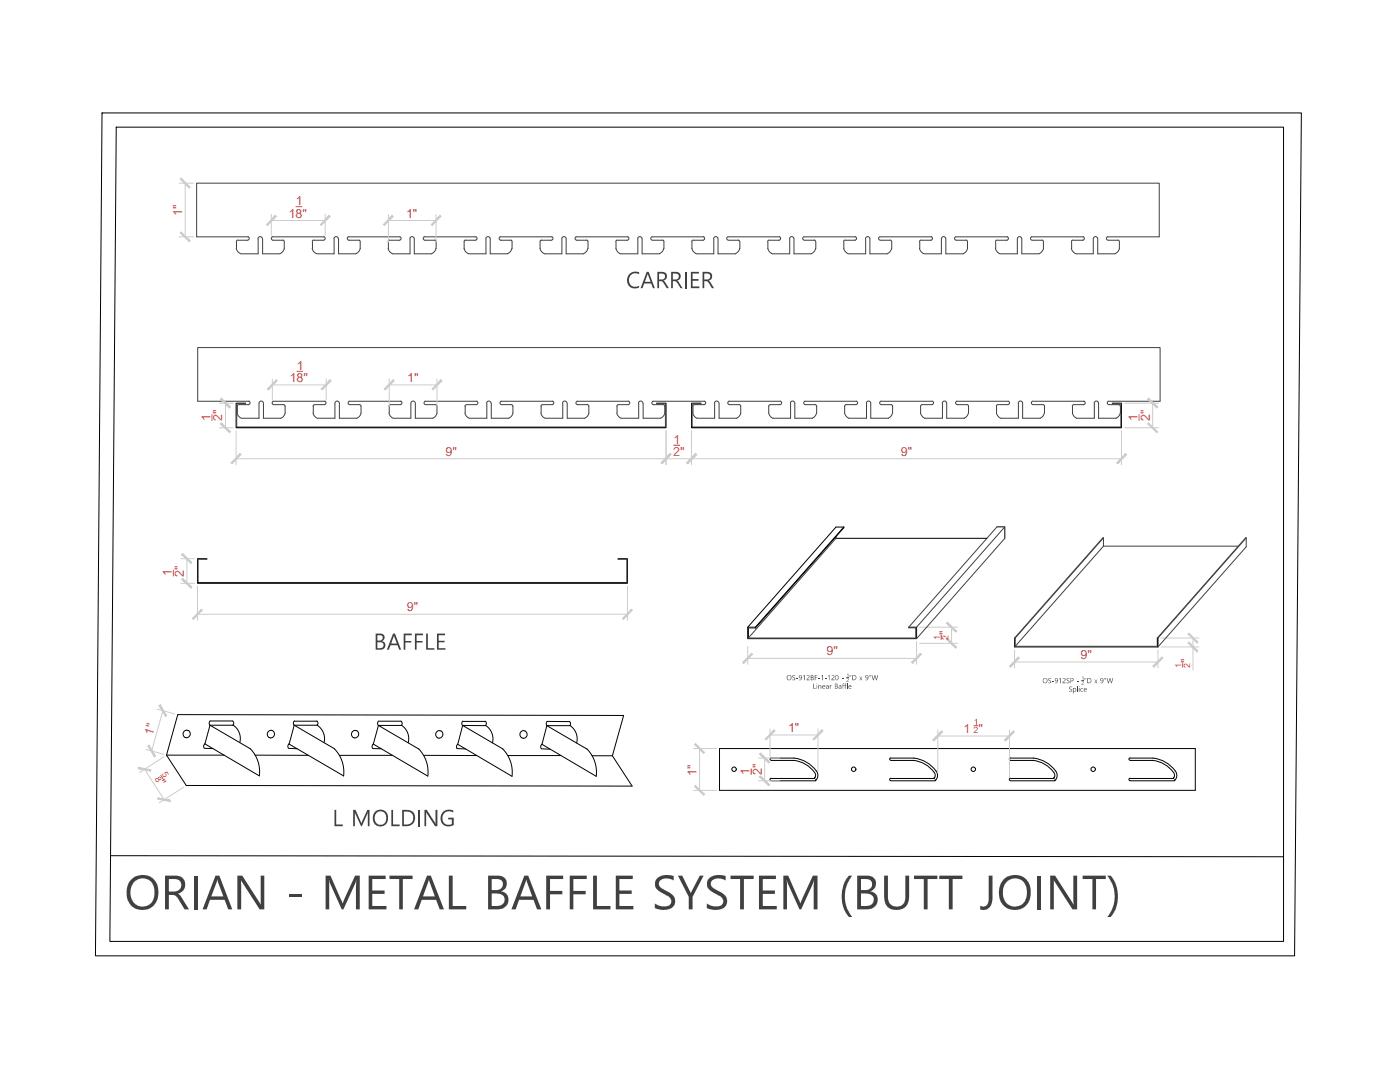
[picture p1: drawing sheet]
<svg xmlns="http://www.w3.org/2000/svg" width="279mm" height="216mm" viewBox="0 0 279 216" stroke-linecap="round" stroke-linejoin="round" font-family="sans-serif">
<defs><g id="words">
<g font-size="2.5" fill="#e64040">
<text x="59.1" y="41">1</text>
<text x="36.4" y="43.1" transform="rotate(-90 36.4 43.1)">1&quot;</text>
<text x="57.7" y="43.4">18&quot;</text>
<text x="81" y="43.4">1&quot;</text>
<text x="57.9" y="76.2">18&quot;</text>
<text x="59.2" y="73.8">1</text>
<text x="81.2" y="76.2">1&quot;</text>
<text x="42" y="83.9" transform="rotate(-90 42 83.9)">1</text>
<text x="227" y="83.9" transform="rotate(-90 227 83.9)">1</text>
<text x="44.4" y="84" transform="rotate(-90 44.4 84)">2&quot;</text>
<text x="134.4" y="88.5">1</text>
<text x="229.4" y="84" transform="rotate(-90 229.4 84)">2&quot;</text>
<text x="88.9" y="90.9">9&quot;</text>
<text x="134.4" y="90.9">2&quot;</text>
<text x="179.8" y="90.9">9&quot;</text>
<text x="34.3" y="115" transform="rotate(-90 34.3 115)">1</text>
<text x="36.7" y="115" transform="rotate(-90 36.7 115)">2&quot;</text>
<text x="81.2" y="121.9">9&quot;</text>
<text x="164.9" y="130.7">9&quot;</text>
<text x="189.3" y="126.7" transform="rotate(-90 189.3 126.7)">&quot;</text>
<text x="215.6" y="131.5">9&quot;</text>
<text x="237.5" y="132.3" transform="rotate(-90 237.5 132.3)">&quot;</text>
<text x="30.5" y="146.8" transform="rotate(-74 30.5 146.8)">1&quot;</text>
<text x="157.3" y="146.1">1&quot;</text>
<text x="192.3" y="146.2">1 &quot;</text>
<text x="139" y="154.7" transform="rotate(-90 139 154.7)">1&quot;</text>
<text x="149.6" y="154.6" transform="rotate(-90 149.6 154.6)">1</text>
<text x="152" y="154.7" transform="rotate(-90 152 154.7)">2&quot;</text>
<text x="31.3" y="156.3" transform="rotate(57 31.3 156.3)">&quot;</text>
</g>
<g font-size="1.7" fill="#e64040">
<text x="187.6" y="127.6" transform="rotate(-90 187.6 127.6)">1</text>
<text x="189.3" y="127.6" transform="rotate(-90 189.3 127.6)">2</text>
<text x="235.8" y="133.2" transform="rotate(-90 235.8 133.2)">1</text>
<text x="237.5" y="133.2" transform="rotate(-90 237.5 133.2)">2</text>
<text x="194.3" y="146.2">2</text>
<text x="194.4" y="144.6">1</text>
<text x="30.8" y="155.5" transform="rotate(57 30.8 155.5)">8</text>
<text x="32.2" y="154.5" transform="rotate(58 32.2 154.5)">5</text>
</g>
</g></defs>
<!-- layer: HATCH -->
<g fill="none" stroke="#404040" stroke-width=".2">
<path d="M47.3 82.4a1.46 1.46 0 0 0 .9 1.1M47.6 80.7l-.3 .3 .1 1.4M47.6 80.7h2M49 80.4v.2h-1.8v4.6M49.7 80l.2 .4-.3 .3M49.7 80.1h-10.2v-10.7h192v10.7h-10.2M51.7 80.5v3h-3.5M51.7 80.4a.44 .44 0 0 1 .4-.4 .44 .44 0 0 1 .5 .4M52.6 80.5v3h3.4M54.6 80l-.3 .4 .4 .3M54.6 80.1h10.3M54.7 80.7l2.1 .1 .1 .2v1.4"/>
<path d="M56.9 82.4a1.46 1.46 0 0 1-.8 1.1M62.5 82.4a1.46 1.46 0 0 0 .8 1.1M62.5 81v1.4M64.8 80.7h-2l-.3 .3M64.8 80l.3 .4-.4 .3M66.8 80.5v3h-3.4M66.8 80.4a.44 .44 0 0 1 .5-.4 .44 .44 0 0 1 .4 .4M67.7 80.5v3h3.5a1.46 1.46 0 0 0 .9-1.1M69.7 80l-.2 .4 .3 .3M69.7 80.1h10.3M69.9 80.7l2 .1 .2 .2v1.4M77.6 82.4a1.46 1.46 0 0 0 .9 1.1"/>
<path d="M77.7 81v1.4M77.9 80.7l-.3 .3M80 80l.2 .3-.2 .4h-2.1M82 80.5v3h-3.5M82 80.4a.44 .44 0 0 1 .4-.4 .44 .44 0 0 1 .5 .4M82.9 80.5v3h3.5a1.46 1.46 0 0 0 .8-1.1M84.9 80l-.3 .4 .4 .3M84.9 80.1h10.3M85 80.7l2.1 .1 .1 .2v1.4M92.8 82.4a1.46 1.46 0 0 0 .8 1.1M92.8 81v1.4M93.1 80.7l-.3 .3"/>
<path d="M95.1 80l.3 .3-.2 .4h-2.1M97.1 80.4a.44 .44 0 0 1 .5-.4 .44 .44 0 0 1 .4 .4M97.2 80.5v3h-3.5M98 80.5v3h3.5a1.46 1.46 0 0 0 .9-1.1M100 80l-.2 .4 .3 .3M100 80.1h10.3M100.2 80.7h1.9M102.1 80.7l.3 .3v1.4M107.9 82.4a1.46 1.46 0 0 0 .9 1.1M108.2 80.7l-.2 .3v1.4M110.3 80l.2 .3-.2 .4h-2.1M112.3 80.4a.44 .44 0 0 1 .4-.4 .44 .44 0 0 1 .5 .4"/>
<path d="M112.3 80.5v3h-3.5M113.2 80.5v3h3.5M115.2 80l-.3 .4 .4 .3M115.2 80.1h10.3M115.3 80.7l2.1 .1 .1 .2v1.4M117.5 82.4a1.46 1.46 0 0 1-.8 1.1M123.1 82.4a1.46 1.46 0 0 0 .8 1.1M123.1 81v1.4M125.4 80l.3 .3-.2 .4h-2.1l-.3 .3M127.4 80.4a.44 .44 0 0 1 .5-.4 .44 .44 0 0 1 .4 .4M127.5 80.5v3h-3.5M128.4 80.5v3h3.4a1.46 1.46 0 0 0 .9-1.1"/>
<path d="M130.3 80l-.2 .3 .2 .4 2.2 .1 .2 .2v1.4M130.3 80.1h10.3M131.1 80.4v.2h1.7v4.6M138.3 81v1.4M139.9 80.4v.2h-1.8v4.6M140.6 80l.2 .3-.1 .4h-2.1l-.3 .3M142.6 80.4a.44 .44 0 0 1 .4-.4 .44 .44 0 0 1 .5 .4M142.6 80.5v3h-3.5a1.46 1.46 0 0 1-.9-1.1M143.5 80.5v3h3.5a1.46 1.46 0 0 0 .8-1.1M145.5 80l-.2 .3 .1 .4 2.3 .1 .1 .2v1.4M145.5 80.1h10.2M153.7 80.7l-.3 .3v1.4"/>
<path d="M155.8 80l.2 .3-.2 .4h-2.1M157.7 80.4a.44 .44 0 0 1 .5-.4 .44 .44 0 0 1 .4 .4M157.8 80.5v3h-3.5a1.46 1.46 0 0 1-.9-1.1M158.6 80.5v3h3.5M160.6 80l-.2 .3 .2 .4h2.1M160.7 80.1h10.2M162.7 80.7l.3 .3v1.4M163 82.4a1.46 1.46 0 0 1-.9 1.1M170.9 80l.2 .3-.1 .4-2.3 .1-.1 .2v1.4M172.9 80.4a.44 .44 0 0 1 .4-.4 .44 .44 0 0 1 .5 .4M172.9 80.5v3h-3.5a1.46 1.46 0 0 1-.8-1.1M173.8 80.5v3h3.5a1.46 1.46 0 0 0 .8-1.1"/>
<path d="M175.8 80l-.2 .4 .3 .3M175.8 80.1h10.3M175.9 80.7l2.1 .1 .1 .2v1.4M186.1 80l.2 .3-.2 .4-2.2 .1-.2 .2v1.4M188 80.4a.44 .44 0 0 1 .5-.4 .44 .44 0 0 1 .4 .4M188.1 80.5v3h-3.5a1.46 1.46 0 0 1-.9-1.1M188.9 80.5v3h3.5M191 80l-.3 .3 .2 .4 2.3 .1 .1 .2v1.4M191 80.1h10.2M193.3 82.4a1.46 1.46 0 0 1-.9 1.1M198.9 81v1.4M201.2 80l.2 .3-.1 .4h-2.2l-.3 .3"/>
<path d="M203.2 80.4a.44 .44 0 0 1 .4-.4 .44 .44 0 0 1 .5 .4M203.2 80.5v3h-3.5a1.46 1.46 0 0 1-.8-1.1M204.1 80.5v3h3.5M206.1 80l-.3 .4 .4 .3M206.1 80.1h10.3M206.2 80.7l2.1 .1 .1 .2v1.4M208.4 82.4a1.46 1.46 0 0 1-.8 1.1M214 81v1.4M214.3 80.7l-.3 .3M214.3 80.7h2M216.3 80l.3 .4-.4 .3M218.4 80.4a.44 .44 0 0 1 .4-.4 .44 .44 0 0 1 .4 .4"/>
<path d="M218.4 80.5v3h-3.5a1.46 1.46 0 0 1-.9-1.1M219.2 80.5v3h3.6M221.2 80l-.2 .4 .3 .3M221.4 80.7h2M222 80.4v.2h1.7v4.6M223.3 80.7l.3 .3M223.6 82.4a1.46 1.46 0 0 1-.9 1.1M223.6 81v1.4"/>
</g>
<g fill="none" stroke="#000" stroke-width=".2">
<path d="M47.2 85.2h85.6M49 80.4h-1.9v5h85.8v-5h-1.8M138.1 85.2h85.6M139.9 80.4h-1.9v5h85.8v-5h-1.8M33.2 150.7l2.3-8.1 89 .2-2.3 8M33.2 150.7h11.5M33.2 150.7l4 6 89 .2-4-6.1M37.3 145.7a.78 .78 0 0 0-.7 .6 .78 .78 0 0 0 .3 .8M37.3 145.7l.3 .1M37.6 145.7a.76 .76 0 0 1 .3 1.1 .76 .76 0 0 1-1 .3M40.8 149.3l1.7 .1M40.9 148.4a.66 .66 0 0 0-.1 .9"/>
<path d="M41.9 144.7l-1 3.7 10.9 6.4a6.6 6.6 0 0 0-1.9-5.4M41.9 144.7l8.1 4.7M41.9 143.8l-.1 .3 .1 .6M42 143.9h4.4l.2 .5-.1 .3h-4.6M46.5 144.7a3.2 3.2 0 0 1 1.4 3.5M50.9 150.7h10.6M54.1 145.7a.78 .78 0 0 0-.7 .6 .78 .78 0 0 0 .3 .9M54.1 145.7a.75 .75 0 0 1 .7 1 .75 .75 0 0 1-1.1 .5M57.6 149.3l1.7 .1M57.7 148.4a.66 .66 0 0 0-.1 .9M58.7 144.7h4.6M58.7 144.7l-1 3.8 10.9 6.3"/>
<path d="M58.7 144.7l8.1 4.7M58.7 143.8l-.1 .3 .1 .6M58.8 143.9h4.4M63.2 143.9l.3 .4-.2 .4a3.2 3.2 0 0 1 1.4 3.5M66.7 149.4a6.6 6.6 0 0 1 1.9 5.4M67.7 150.7h10.6M70.9 145.7a.78 .78 0 0 0-.7 .6 .78 .78 0 0 0 .3 .9M70.9 145.8h.3M71.2 145.8a.76 .76 0 0 1 .3 1 .76 .76 0 0 1-1 .4M74.4 149.4h1.7M74.5 148.5a.66 .66 0 0 0-.1 .8M74.5 148.5l10.9 6.4"/>
<path d="M75.5 144.8l-1 3.7M75.5 144.8l8.1 4.7M75.5 143.9l-.1 .2 .1 .6M75.6 143.9h4.4l.3 .6-.2 .2-4.6 .1M80.1 144.7a3.2 3.2 0 0 1 1.4 3.5M83.5 149.4a6.6 6.6 0 0 1 1.9 5.4M84.5 150.7l10.7 .1M88 145.9a.75 .75 0 0 0-1 .3 .75 .75 0 0 0 .3 1M88 145.8a.76 .76 0 0 1 .3 1 .76 .76 0 0 1-1 .4M91.3 148.5a.66 .66 0 0 0-.1 .9l1.7 .1M91.4 148.5l10.8 6.4M92.3 144.8h4.6"/>
<path d="M92.3 144.8l-.9 3.7M92.3 144.8l8.1 4.7M92.4 143.9l-.2 .2 .1 .6M92.4 143.9h4.5M96.8 143.9l.3 .4-.2 .4a3.2 3.2 0 0 1 1.4 3.5M100.3 149.4a6.6 6.6 0 0 1 1.9 5.5M101.3 150.8h10.7M104.1 147.2a.75 .75 0 0 1-.1-1.2 .75 .75 0 0 1 1.2 .2 .75 .75 0 0 1-.5 1.1h-.3M104.1 147.2l.3 .1M108 149.4l1.7 .1M108.1 148.5a.66 .66 0 0 0-.1 .9M109.1 144.8h4.6"/>
<path d="M109.1 144.8l-.9 3.7 10.8 6.4M109.1 144.8l8.1 4.7M113.6 143.9l.3 .4-.2 .5M113.7 144l-4.5-.1-.2 .3 .1 .6M113.7 144.7a3.2 3.2 0 0 1 1.4 3.5M117.1 149.4a6.6 6.6 0 0 1 1.9 5.5M118.2 150.8h4M143.6 149.4h94.9v8.3h-94.9zM153.9 151.2l-.2 .3 .2 .2M153.9 155.8h8.9M153.9 151.3h4.6M153.9 151.7h4.6"/>
<path d="M158.4 151.7a5.3 5.3 0 0 1 4.4 3l-.2 .6M158.5 151.3a6.3 6.3 0 0 1 4.4 2.6M162.6 155.3h-8.7l-.2 .2 .2 .3M162.6 155.3h.1M162.8 155.8h.1M162.9 153.8a1.42 1.42 0 0 1-.1 2M177.8 155.3l-.3 .2 .3 .3M177.8 151.2l-.3 .3 .3 .2M177.8 151.7h4.5a5.3 5.3 0 0 1 4.3 3l-.2 .6M177.8 151.3h4.5a6.3 6.3 0 0 1 4.5 2.6M177.8 155.8h8.8M177.8 155.3h8.6"/>
<path d="M186.4 155.3h.1M186.6 155.8h.1M186.8 153.8a1.42 1.42 0 0 1-.2 2M201.7 151.2l-.3 .3 .3 .2M201.7 155.8h8.8M201.7 151.3h4.5M201.7 151.7h4.5M206.2 151.7a5.3 5.3 0 0 1 4.3 3l-.2 .6M206.2 151.3a6.3 6.3 0 0 1 4.5 2.6M210.3 155.3h-8.6l-.3 .2 .3 .3M210.3 155.3h.1M210.5 155.8h.1"/>
<path d="M210.7 153.8a1.42 1.42 0 0 1-.2 2M225.5 155.3l-.2 .2 .2 .3M225.5 151.2l-.2 .3 .2 .2M225.6 151.3h4.5a6.3 6.3 0 0 1 4.5 2.6M225.6 155.8h8.8M225.6 155.3h8.6M225.6 151.7h4.5M230 151.7a5.3 5.3 0 0 1 4.4 3l-.2 .6M234.2 155.3h.1M234.4 155.8h.1M234.6 153.8a1.42 1.42 0 0 1-.2 2"/>
<circle cx="146.5" cy="153.5" r=".44"/>
<circle cx="170.4" cy="153.5" r=".44"/>
<circle cx="194.2" cy="153.5" r=".44"/>
<circle cx="218.2" cy="153.5" r=".44"/>
</g>
<g fill="none" stroke="#ccc" stroke-width=".2">
<path d="M54.4 75.6v4.2M54.4 76.8h10.7M65.1 75.6v4.2M77.7 76.8h9.5M77.7 75.6v5.5M87.2 75.6v5.5M43.8 80.4h2.7M43.8 85.4h2.7M45 80.4v5M47.1 86v6.7M47.1 91.5h176.7M132.9 86v6.7"/>
<path d="M138 86v6.7M223.8 86v6.7M224.5 80.4h6.7M224.5 85.4h6.7M230 80.4v5M28.8 153.5l4 6.1M29.1 149.5l3.6 1M31.4 141.5l3.5 1M32.5 141.8l-2.2 8M32.8 151l-4.9 3.1M36.7 157.1l-4.9 3.1M138.4 149.4h4.6"/>
<path d="M138.4 157.7h4.6M139.6 149.4v8.3M151.4 151.3h4.2M151.4 155.8h4.2M152.6 151.3v4.5M153.7 145.5v5.4M153.7 146.7h9.5M163.2 145.5v8.4M187.2 145.6v8.5M187.2 146.9h14.3M201.5 145.6v9.6"/>
</g>
<!-- layer: 0 -->
<g fill="#ccc" stroke="#ccc" stroke-width=".2">
<path d="M55.2 75.8l-1.6 2 1.7-1.8zM55.2 75.8l-1.6 2-.3-.2z"/>
<path d="M65.9 75.8l-1.8 1.8 .2 .2zM65.9 75.8l.2 .2-1.8 1.8z"/>
<path d="M47.9 90.5l-1.6 2 1.8-1.8zM46.1 92.3l1.8-1.8-1.6 2z"/>
<path d="M133.7 90.5l-1.7 1.8 .1 .2zM133.7 90.5l.2 .2-1.8 1.8z"/>
<path d="M138.8 90.5l-1.6 2 1.8-1.8zM138.8 90.5l-1.6 2-.2-.2z"/>
<path d="M224.6 90.5l-1.8 1.8 .3 .2zM224.6 90.5l.2 .2-1.7 1.8z"/>
<path d="M229.1 79.6l1.7 1.8 .2-.2zM229.2 79.4l1.8 1.8-1.9-1.6z"/>
<path d="M229.2 84.4l-.1 .2 1.9 1.6zM229.1 84.6l1.9 1.6-.2 .1z"/>
<path d="M133.7 90.5l-1.6 2 1.8-1.8zM133.7 90.5l-1.6 2-.1-.2z"/>
<path d="M138.8 90.5l-1.8 1.8 .2 .2zM138.8 90.5l.2 .2-1.8 1.8z"/>
<path d="M78.5 75.8l-1.6 2 1.8-1.8zM78.5 75.8l-1.6 2-.2-.2z"/>
<path d="M88 75.8l-1.8 1.8 .2 .2zM88 75.8l.2 .2-1.8 1.8z"/>
<path d="M44 79.6l1.8 1.8 .2-.2zM44 79.6l.2-.2 1.8 1.8z"/>
<path d="M44 84.6l2 1.6-1.8-1.8zM44 84.6l2 1.6-.2 .1z"/>
<path d="M154.5 145.6l-1.6 2 1.8-1.7zM154.5 145.6l-1.6 2-.2-.1z"/>
<path d="M164 145.6l-1.7 1.9 .1 .1zM164 145.6l.3 .3-1.9 1.7z"/>
<path d="M187.9 145.9l-1.5 1.9 1.7-1.7zM187.9 145.9l-1.5 1.9-.3-.2z"/>
<path d="M200.4 147.6l.3 .2 1.6-1.9zM202.3 145.9l.1 .2-1.7 1.7z"/>
<path d="M138.6 148.6l1.8 1.7 .2-.1zM138.8 148.4l1.8 1.8-2-1.6z"/>
<path d="M138.6 156.9l2 1.6-1.8-1.8zM138.6 156.9l2 1.6-.2 .2z"/>
<path d="M27.6 153.3l2.5 .6v-.3zM27.6 153.1l2.5 .5-2.5-.3z"/>
<path d="M31.5 159.2v.2l2.5 .3zM31.5 159.4l2.5 .3v.2z"/>
<path d="M31.8 140.8l1.2 2.2 .2-.2zM31.8 140.8l.2-.2 1.2 2.2z"/>
<path d="M29.5 148.8l1.5 2.1-1.2-2.2zM29.5 148.8l1.5 2.1-.2 .1z"/>
<path d="M151.6 150.5l1.8 1.7 .2-.1zM151.6 150.5l.2-.2 1.8 1.8z"/>
<path d="M151.6 155l2 1.6-1.8-1.8zM151.6 155l2 1.6-.2 .2z"/>
</g>
<!-- layer: HATCH -->
<path d="M59.2 74.1h1.2M42.3 82.7v1.2M134.5 88.8h1.1M227.3 82.7v1.2M32.1 154.7l.5 .7M149.9 153.4v1.2M194.4 144.8h.8" fill="none" stroke="#e64040" stroke-width=".2"/>
<!-- layer: text -->
<g fill="#404040">
<path d="M38.7 174.7h.7v6.8h-.7z"/>
<path d="M47.4 174.7h.9l3.7 5.8v-5.8h.7v6.8h-.9l-3.7-5.9v5.9h-.7z"/>
<path d="M57.6 178.5h2.6v.5h-2.6z"/>
<path d="M65 174.7h1l2.4 5.6 2.5-5.6h.9v6.8h-.8l.1-5.9-2.6 5.9h-.3l-2.5-5.9v5.9h-.7z"/>
<path d="M73.6 174.7h3.4v.7h-2.7v2.3h2.5v.7h-2.5v2.4h2.8v.7h-3.5z"/>
<path d="M77.7 174.7h4.6v.7h-1.9v6.1h-.7v-6.1h-2z"/>
<path d="M89.6 174.7h.7v6.1h2.7v.7h-3.4z"/>
<path d="M109 174.7h3.4v.7h-2.6v2.4h2.4v.6h-2.4v3.1h-.8z"/>
<path d="M113.7 174.7h3.4v.7h-2.7v2.4h2.5v.6h-2.5v3.1h-.7z"/>
<path d="M118.4 174.7h.7v6.1h2.7v.7h-3.4z"/>
<path d="M122.9 174.7h3.4v.7h-2.7v2.3h2.5v.7h-2.5v2.4h2.8v.7h-3.5z"/>
<path d="M131 175.4l.7-.5 .7-.3h1.4l.7 .3v.8l-.6-.3-.7-.1a1.25 1.25 0 0 0-1.7 1.4l.6 .6 1.5 .8 .7 .6a1.73 1.73 0 0 1 .2 2 1.73 1.73 0 0 1-1.8 .8h-.8l-1.1-.3h-.1v-.9l.7 .4 1 .2a1.13 1.13 0 0 0 1.2-.3 1.13 1.13 0 0 0 .2-1.3l-.4-.5-2.1-1.2a1.57 1.57 0 0 1-.3-2.2z"/>
<path d="M135.3 174.7h.8l1.7 3.5 1.9-3.5h.7l-2.2 4.3v2.5h-.7v-2.5z"/>
<path d="M141.4 175.4l.6-.5 .8-.3h1.4l.6 .3v.8l-.6-.3-.6-.1a1.25 1.25 0 0 0-1.7 1.4l.6 .6 1.4 .8 .8 .6a1.73 1.73 0 0 1 .2 2 1.73 1.73 0 0 1-1.8 .8h-.9l-1-.3h-.1v-.9l.7 .4 .9 .2a1.13 1.13 0 0 0 1.3-.3 1.13 1.13 0 0 0 .2-1.3l-.4-.5-2.1-1.2a1.57 1.57 0 0 1-.3-2.2z"/>
<path d="M145.8 174.7h4.6v.7h-1.9v6.1h-.8v-6.1h-1.9z"/>
<path d="M151.5 174.7h3.4v.7h-2.7v2.3h2.4v.7h-2.4v2.4h2.8v.7h-3.5z"/>
<path d="M156.3 174.7h1l2.4 5.6 2.5-5.6h1v6.8h-.8l.1-5.9-2.6 5.9h-.3l-2.6-5.9 .1 5.9h-.8z"/>
<path d="M169.4 174.8l.7-.1-.9 1.3-.4 1.1-.2 2.3 .4 1.9 1.1 1.7h-.7l-.5-.8-.7-1.4-.2-1.4v-1.5l.3-1.1 .4-1.1z"/>
<path d="M176.4 174.7h.8v4.6l.4 1.1a1.76 1.76 0 0 0 2.1 .4 1.76 1.76 0 0 0 1-1.9v-4.2h.7v4.3l-.1 .9-.4 .8-.8 .7-1.1 .2-1.1-.1-.7-.5-.5-.7-.2-.8z"/>
<path d="M182.4 174.7h4.7v.7h-2v6.1h-.7v-6.1h-2z"/>
<path d="M187.5 174.7h4.6v.7h-2v6.1h-.7v-6.1h-1.9z"/>
<path d="M197.3 174.7h.8v4.8l-.2 .8-.3 .6a1.67 1.67 0 0 1-2 .6v-.8a1.12 1.12 0 0 0 1.2 0 1.12 1.12 0 0 0 .5-1.1z"/>
<path d="M207.1 174.7h.7v6.8h-.7z"/>
<path d="M209.6 174.7h1l3.6 5.8v-5.8h.8v6.8h-1l-3.7-5.9v5.9h-.7z"/>
<path d="M216.1 174.7h4.6v.7h-2v6.1h-.7v-6.1h-1.9z"/>
<path d="M221 174.7l.7 .1 .5 .7 .7 1.6 .2 1.2v1.5l-.3 1-.3 1-.8 1.2h-.7l.8-1.2 .4-1.2 .3-1.4-.1-1.2-.4-1.6z"/>
<path d="M26.1 175.6l1-.7 1.1-.3 1.4 .2 1.2 .7 .7 1.3 .1 1.5-.2 1.3-.8 1.1-1.1 .7-1.2 .2-1.4-.4-.9-.7-.6-1.3-.1-1.6 .3-1.2zM26.6 176.1l-.4 .7-.2 .9 .1 1.1 .5 1.3 .5 .4 .8 .4h1l.9-.4 .7-.7 .3-1.2v-1.1l-.4-1.3-.7-.6-.9-.3-1.2 .1z"/>
<path d="M32.9 174.7h2.4l.9 .4a1.83 1.83 0 0 1 .7 1.8 1.83 1.83 0 0 1-1.4 1.4l.5 .4 1.7 2.8h-.9l-1.2-2.2a1.41 1.41 0 0 0-1.2-.7h-.7v2.9h-.8zM33.7 175.4v2.5h1.1a1.26 1.26 0 0 0 1.4-1.3 1.26 1.26 0 0 0-1.4-1.2z"/>
<path d="M43 174.7h.8l2.6 6.8h-.8l-.8-2h-2.9l-.7 2h-.8zM43.3 175.5l-1.1 3.4h2.4z"/>
<path d="M85.2 174.7h.8l2.6 6.8h-.8l-.8-2h-2.8l-.7 2h-.9zM85.6 175.5l-1.2 3.4h2.4z"/>
<path d="M97.4 174.7h2.2a1.6 1.6 0 0 1 1.5 1.4 1.6 1.6 0 0 1-1.1 1.8 1.82 1.82 0 0 1 1.5 2 1.82 1.82 0 0 1-2.1 1.6h-2zM98.1 175.4v2.2h.8a1.12 1.12 0 0 0 1.4-.8 1.12 1.12 0 0 0-.8-1.4zM98.1 178.3v2.5h1.1a1.27 1.27 0 0 0 1.5-1.3 1.27 1.27 0 0 0-1.5-1.2z"/>
<path d="M104.6 174.7h.8l2.6 6.8h-.8l-.7-2h-2.9l-.7 2h-.8zM105 175.5l-1.2 3.4h2.4z"/>
<path d="M171.1 174.7h2.3a1.59 1.59 0 0 1 1.4 1.5 1.59 1.59 0 0 1-1.1 1.7 1.79 1.79 0 0 1 1.5 1.8 1.79 1.79 0 0 1-1.7 1.7l-2.4 .1zM171.8 175.4v2.2h.8a1.12 1.12 0 0 0 1.4-1 1.12 1.12 0 0 0-1.2-1.2zM171.8 178.3v2.5h1.1a1.27 1.27 0 0 0 1.5-1.3 1.27 1.27 0 0 0-1.6-1.2z"/>
<path d="M200.2 175.6l1-.7 1.7-.3 1.2 .3 1 1 .6 1.3v1.4l-.3 1.2-.8 1.1-1 .5-1.2 .2-1.4-.4-.8-.6-.7-1.3-.2-1.4 .3-1.4zM201.1 175.7l-.6 .7-.3 .7v1.8l.3 .8 .6 .7 1.2 .5h.7l.8-.3 .7-.7 .3-.6 .1-.8v-1.4l-.7-1.2a2.43 2.43 0 0 0-3.1-.2z"/>
</g>
<!-- layer: HATCH -->
<path d="M20.4 22.5h239.3l-1.3 168.2h-239.3zM23.2 25.4h233v162.4h-234.3zM22.1 170.7l234.1 .3" fill="none" stroke="#000" stroke-width=".2"/>
<!-- layer: text -->
<g fill="#404040">
<path d="M125.7 54.6l.8-.4 1.1 .1v.4l-.5-.2-.9 .2-.4 .3-.3 .7 .1 .6 .3 .6 .5 .3h.7l.5-.2-.1 .4-1.1 .1-.6-.2-.4-.4-.2-.5-.1-.7 .2-.5z"/>
<path d="M129.1 54.2h.4l1.2 3.3h-.4l-.3-.9h-1.4l-.4 .9h-.4zM129.2 54.6l-.5 1.6h1.1z"/>
<path d="M131.2 54.2l1.3 .1 .5 .4 .1 .8-.3 .3-.4 .2 .4 .3 .7 1.2h-.4l-.8-1.2-.3-.2h-.5v1.4h-.3zM131.5 54.6v1.2l1-.1 .2-.4v-.5l-.5-.2z"/>
<path d="M133.9 54.2l1.4 .1 .5 .4v.9l-.7 .4 .4 .3 .7 1.2h-.4l-.7-1.2-.4-.2h-.4v1.4h-.4zM134.3 54.6v1.2h.7l.4-.3 .1-.5-.2-.2-.3-.2z"/>
</g>
<path d="M136.8 54.2v3.3" fill="none" stroke="#404040" stroke-width=".38"/>
<g fill="#404040">
<path d="M137.9 54.2h1.6v.4h-1.3v1.1h1.2v.3h-1.2v1.2h1.4v.3h-1.7z"/>
<path d="M66.8 161.6h.3v2.9h1.3v.4h-1.6z"/>
<path d="M70.5 161.6h.5l1.1 2.7 1.2-2.7h.4v3.3h-.3v-2.9l-1.2 2.9h-.1l-1.3-2.9v2.9h-.3z"/>
<path d="M78.1 161.6h.3v2.9h1.4v.4h-1.7z"/>
<path d="M140.2 54.2h1.1l.6 .3 .2 .3v.6l-.3 .5-.4 .1 1.1 1.5h-.4l-.7-1.1-.4-.3h-.5v1.4h-.3zM140.5 54.6v1.2h.8l.3-.2 .2-.5-.2-.4z"/>
<path d="M74.8 162l.6-.4h.8l.5 .1 .4 .4 .3 .7v.8l-.1 .5-.5 .5-.6 .3h-.6l-.5-.2-.4-.3-.2-.5-.1-.7 .1-.7zM75.2 162.2l-.4 .9 .2 1 .6 .5 .9-.2 .5-.4 .1-.6-.2-1-.7-.5h-.6z"/>
<path d="M80.3 161.6l1.5 .1 .8 .6 .2 .7v.6l-.2 .6-.5 .4-.8 .3h-1zM80.6 161.9v2.6l1.2-.1 .5-.4 .2-.5-.2-1.1-.7-.4z"/>
</g>
<path d="M83.7 161.6v3.3" fill="none" stroke="#404040" stroke-width=".34"/>
<g fill="#404040">
<path d="M84.7 161.6h.5l1.7 2.8v-2.8h.4v3.3h-.5l-1.8-2.9v2.9h-.3z"/>
<path d="M88.4 162l1-.4 1.1 .1v.5l-.6-.3h-.6l-.5 .2-.4 .6-.1 .9 .4 .8 .5 .2h.6l.4-.2v-.9h-.7v-.3h1.1v1.4l-.8 .3h-.6l-.9-.5-.3-.6-.1-.8z"/>
</g>
<!-- layer: HATCH -->
<g fill="none" stroke="#404040" stroke-width=".2">
<path d="M47.1 49.6a1.46 1.46 0 0 0 .9 1M47.2 48.2v1.4M47.4 47.9l-.2 .3M49.5 47.2l.2 .3-.1 .4h-2.1M49.5 47.3h-10.3v-10.8h192.2v10.8h-10.3a.34 .34 0 0 0-.3 .3 .34 .34 0 0 0 .4 .3h1.9M51.5 47.6a.44 .44 0 0 1 .4-.4 .44 .44 0 0 1 .5 .4M51.5 47.7v2.9h-3.5M52.4 47.7v2.9h3.5M56.5 47.9l.2 .3M56.5 47.9h-2l-.3-.1v-.3l.2-.3 10.2 .1a.34 .34 0 0 1 .3 .3 .34 .34 0 0 1-.3 .3h-2M56.7 48.2v1.4M56.7 49.6a1.46 1.46 0 0 1-.8 1"/>
<path d="M62.3 49.6a1.46 1.46 0 0 0 .9 1M62.4 48.2v1.4M62.6 47.9l-.3 .3M66.6 47.6a.44 .44 0 0 1 .5-.4 .44 .44 0 0 1 .4 .4M66.7 47.7v2.9h-3.5M67.6 47.7v2.9h3.4M71.6 47.9l.3 .3M71.9 48.2v1.4M71.9 49.6a1.46 1.46 0 0 1-.9 1M77.5 49.6a1.46 1.46 0 0 0 .8 1M77.5 48.2v1.4M77.7 47.9l-.2 .3"/>
<path d="M79.8 47.3l-10.3-.1-.2 .3 .1 .3 .2 .1h2M79.8 47.2l.2 .3-.1 .4h-2.1M81.8 47.6a.44 .44 0 0 1 .4-.4 .44 .44 0 0 1 .5 .4M81.8 47.7v2.9h-3.5M82.7 47.7v2.9h3.5M86.8 47.9l.2 .3M86.8 47.9h-2l-.3-.1v-.3l.2-.3 10.3 .1a.34 .34 0 0 1 .2 .3 .34 .34 0 0 1-.3 .3h-2M87 49.6a1.46 1.46 0 0 1-.8 1M87 48.2v1.4M92.6 49.6a1.46 1.46 0 0 0 .9 1M92.6 48.2v1.4M92.9 47.9l-.3 .3"/>
<path d="M96.9 47.6a.44 .44 0 0 1 .5-.4 .44 .44 0 0 1 .4 .4M97 47.7v2.9h-3.5M97.8 47.7v2.9h3.5M99.9 47.2l-.3 .3 .2 .4h2.1M99.9 47.3l10.2-.1 .2 .3v.3l-.3 .1h-2M101.9 47.9l.3 .3M102.2 49.6a1.46 1.46 0 0 1-.9 1M102.2 48.2v1.4M107.8 49.6a1.46 1.46 0 0 0 .8 1M107.8 48.2v1.4M108 47.9l-.2 .3M112.1 47.6a.44 .44 0 0 1 .4-.4 .44 .44 0 0 1 .5 .4"/>
<path d="M112.1 47.7v2.9h-3.5M113 47.7v2.9h3.5M117.1 47.9l.2 .3M117.1 47.9h-2l-.3-.1v-.3l.2-.3 10.3 .1a.34 .34 0 0 1 .2 .3 .34 .34 0 0 1-.3 .3h-2M117.3 49.6a1.46 1.46 0 0 1-.8 1M117.3 48.2v1.4M122.9 49.6a1.46 1.46 0 0 0 .9 1M122.9 48.2v1.4M123.2 47.9l-.3 .3M127.3 47.6a.44 .44 0 0 1 .4-.4 .44 .44 0 0 1 .4 .4M127.3 47.7v2.9h-3.5M128.1 47.7v2.9h3.6"/>
<path d="M130.1 47.2l-.2 .4 .3 .3M130.2 47.3l10.2-.1 .2 .4-.3 .3M130.3 47.9h1.9M132.2 47.9l.3 .3M132.5 49.6a1.46 1.46 0 0 1-.9 1M132.5 48.2v1.4M138.1 49.6a1.46 1.46 0 0 0 .8 1M138.1 48.2v1.4M138.3 47.9l-.3 .3M138.3 47.9h2M142.4 47.6a.44 .44 0 0 1 .5-.4 .44 .44 0 0 1 .4 .4M142.5 47.7v2.9h-3.6"/>
<path d="M143.3 47.7v2.9h3.5M145.3 47.2l-.3 .4 .4 .3M145.3 47.3h10.3M145.4 47.9h2M147.3 47.9l.3 .3M147.6 49.6a1.46 1.46 0 0 1-.8 1M147.7 48.2v1.4M153.2 49.6a1.46 1.46 0 0 0 .9 1M153.2 48.2v1.4M153.5 47.9l-.3 .3M155.5 47.2l.3 .3-.2 .4h-2.1M157.6 47.6a.44 .44 0 0 1 .4-.4 .44 .44 0 0 1 .5 .4"/>
<path d="M157.6 47.7v2.9h-3.5M158.5 47.7v2.9h3.5M160.4 47.2l-.2 .3 .2 .4h2.2M160.5 47.3h10.2M162.5 47.9l.3 .3M162.8 49.6a1.46 1.46 0 0 1-.9 1M162.8 48.2v1.4M168.4 49.6a1.46 1.46 0 0 0 .8 1M168.4 48.2v1.4M168.6 47.9l-.2 .3M168.7 47.9h1.9M170.7 47.2l.2 .4-.3 .3"/>
<path d="M172.7 47.6a.44 .44 0 0 1 .5-.4 .44 .44 0 0 1 .4 .4M172.8 47.7v2.9h-3.6M173.6 47.7v2.9h3.5M175.6 47.2l-.3 .4 .4 .3M175.6 47.3h10.3M175.7 47.9h2M177.7 47.9l.2 .3M177.9 49.6a1.46 1.46 0 0 1-.8 1M178 48.2v1.4M183.5 49.6a1.46 1.46 0 0 0 .9 1M183.6 48.2v1.4M183.8 47.9l-.3 .3"/>
<path d="M183.8 47.9h2M185.9 47.2l.2 .4-.3 .3M187.9 47.7v2.9h-3.5M187.9 47.6a.44 .44 0 0 1 .4-.4 .44 .44 0 0 1 .5 .4M188.8 47.7v2.9h3.5M190.7 47.2l-.2 .4 .3 .3M190.8 47.3l10.2-.1 .2 .4-.3 .3M190.9 47.9h1.9M192.8 47.9l.3 .3M193.1 48.2v1.4M193.1 49.6a1.46 1.46 0 0 1-.9 1M198.7 49.6a1.46 1.46 0 0 0 .8 1"/>
<path d="M198.7 48.2v1.4M198.9 47.9l-.2 .3M199 47.9h2M203 47.7v2.9h-3.4M203 47.6a.44 .44 0 0 1 .5-.4 .44 .44 0 0 1 .4 .4M203.9 47.7v2.9h3.5M206 47.9h2M208 47.9l.2 .3M208.2 48.2v1.4M208.3 49.6a1.46 1.46 0 0 1-.9 1M213.8 49.6a1.46 1.46 0 0 0 .9 1M213.9 48.2v1.4"/>
<path d="M214.1 47.9l-.3 .3M214.1 47.9h2M216.2 47.2l.2 .4-.3 .3M216.2 47.3l-10.3-.1-.2 .4 .3 .3M218.2 47.7v2.9h-3.5M218.2 47.6a.44 .44 0 0 1 .4-.4 .44 .44 0 0 1 .5 .4M219.1 47.7v2.9h3.4M223.1 47.9l.3 .3M223.4 48.2v1.4M223.4 49.6a1.46 1.46 0 0 1-.8 1M41.3 111.5v.1h-1.8v4.7M123.4 111.5v.1h1.7v4.7"/>
</g>
<g fill="none" stroke="#ccc" stroke-width=".2">
<path d="M35.8 36.5h2.9M37 36.5v10.8M35.8 47.3h2.9M54.1 42.8v4.2M54.1 44h10.8M64.9 42.8v4.2M77.5 44h9.5M77.5 42.8v5.5M87 42.8v5.5M36.1 111.5h2.7M36.1 116.4h2.7M37.3 111.5v4.9"/>
<path d="M39.4 117v6.8M125.2 117v6.8M39.4 122.6h85.8"/>
</g>
<!-- layer: 0 -->
<g fill="#ccc" stroke="#ccc" stroke-width=".2">
<path d="M54.9 43l-1.5 2 1.8-1.8zM54.9 43l-1.5 2-.2-.2z"/>
<path d="M65.7 43l-1.8 1.8 .2 .2zM65.7 43l.2 .2-1.8 1.8z"/>
<path d="M78.3 43l-1.6 2 1.8-1.8zM78.3 43l-1.6 2-.2-.2z"/>
<path d="M87.8 43l-1.7 1.8 .1 .2zM87.8 43l.2 .2-1.8 1.8z"/>
<path d="M36 35.7l1.8 1.8 .1-.1zM36.2 35.5l1.7 1.9-1.9-1.7z"/>
<path d="M36.2 46.3l-.2 .2 1.9 1.6zM36 46.5l1.9 1.6-.1 .1z"/>
<path d="M40.2 121.6l-1.6 1.9 1.8-1.7zM38.4 123.4l1.8-1.8-1.6 1.9z"/>
<path d="M126 121.6l-1.8 1.8 .2 .1zM126 121.6l.2 .2-1.8 1.7z"/>
<path d="M36.3 110.7l1.8 1.8 .2-.2zM36.5 110.5l1.8 1.8-2-1.6z"/>
<path d="M36.3 115.6l2 1.6-1.8-1.8zM36.3 115.6l2 1.6-.2 .2z"/>
</g>
<!-- layer: HATCH -->
<path d="M59.1 41.2h1.1M34.6 113.8v1.1" fill="none" stroke="#e64040" stroke-width=".2"/>
<path d="M39.5 116.3h85.6M41.3 111.5h-1.9v4.9h85.8v-4.9h-1.8" fill="none" stroke="#000" stroke-width=".2"/>
<!-- layer: text -->
<g fill="#404040">
<path d="M209.2 135.4l.6-.1-.1 .1a.21 .21 0 0 0-.4 .1 .21 .21 0 0 0 .3 .3 .32 .32 0 0 1 .1 .5 .32 .32 0 0 1-.5 0l.1-.1a.22 .22 0 0 0 .2 .1 .22 .22 0 0 0 .2-.3 .22 .22 0 0 0-.3-.1l-.2-.2z"/>
<path d="M210 135.9h.4z"/>
<path d="M211.4 135.4l.3-.1v1h-.1v-.9l-.2 .2z"/>
<path d="M212.1 135.4l.1-.1a.37 .37 0 0 1 .4 .3 .37 .37 0 0 1-.3 .4l-.1 .2h.5v.1h-.7l.3-.4a.24 .24 0 0 0 .2-.4 .24 .24 0 0 0-.4 0z"/>
<path d="M212.9 135.4l.5-.1v.2l-.2-.1a.19 .19 0 0 0-.3 .1 .19 .19 0 0 0 .2 .2v.1a.32 .32 0 0 1 .3 .5 .32 .32 0 0 1-.5 0v-.1a.22 .22 0 0 0 .3 .1 .22 .22 0 0 0 .1-.3 .22 .22 0 0 0-.2-.1l-.2-.2z"/>
<path d="M214.9 135.9h.4z"/>
<path d="M215.9 135.1l.3-.1v.7l-.1-.6z"/>
<path d="M208.1 135.8a.5 .5 0 0 1 1 0 .5 .5 0 0 1-1 0zM208.2 135.8a.41 .41 0 0 0 .8 0 .41 .41 0 0 0-.8 0z"/>
<path d="M210.6 135.4h.1a.45 .45 0 0 1 .4 .2 .45 .45 0 0 1 0 .5l-.2 .2h-.3v-.1a.34 .34 0 0 0 .4-.4l-.4 .1zM210.6 135.6a.25 .25 0 0 0 .5 0 .25 .25 0 0 0-.5 0z"/>
<path d="M213.7 135.3h.2a.32 .32 0 0 1 .4 .4 .32 .32 0 0 1-.4 .2h-.2v.4zM213.7 135.4v.4h.2a.21 .21 0 0 0 .2-.2 .21 .21 0 0 0-.2-.2z"/>
</g>
<path d="M215.9 135.8h.4" fill="none" stroke="#404040" stroke-width=".2"/>
<g fill="#404040">
<path d="M215.9 136a.24 .24 0 0 1 .4 .1 .24 .24 0 0 1-.3 .3l-.1 .2 .4 .1h-.4v-.3a.21 .21 0 0 0 .3-.2 .21 .21 0 0 0-.2-.2z"/>
<path d="M218.4 135.6l.3 .3 .3-.3-.2 .3 .2 .4-.3-.3-.3 .3 .3-.4z"/>
<path d="M220.9 135.3h.1l.2 .9 .2-.9h.2l.2 .9 .2-.9h.2l-.3 1h-.2l-.2-.8-.2 .8h-.2z"/>
<path d="M213.4 137.1l.5-.1v.2a.23 .23 0 0 0-.3-.1 .23 .23 0 0 0-.1 .3 .23 .23 0 0 0 .3 .1l.1 .1a.32 .32 0 0 1-.1 .4 .32 .32 0 0 1-.4 0v-.1a.23 .23 0 0 0 .4 0 .23 .23 0 0 0-.2-.3l-.2-.2z"/>
<path d="M215 137h.1v1h-.1z"/>
<path d="M215.7 137.4l.5-.1v.1a.29 .29 0 0 0-.5 .3 .28 .28 0 0 0 .5 .2l-.1 .1-.4-.1z"/>
<path d="M216.5 135.3v.3zM216.7 135.3h.1l-.1 .3z"/>
<path d="M217 135.3l.7 .1 .1 .6-.2 .3h-.6zM217.1 135.4v.8h.4l.2-.2v-.4z"/>
<path d="M219.6 135.4h.2a.48 .48 0 0 1 .5 .3 .48 .48 0 0 1-.3 .5l-.3 .1-.1-.1a.32 .32 0 0 0 .4 0 .32 .32 0 0 0 .1-.4v.1a.32 .32 0 0 1-.4 0 .32 .32 0 0 1-.1-.5zM219.7 135.6a.21 .21 0 0 0 .4 0 .21 .21 0 0 0-.4 0z"/>
<path d="M220.4 135.3h.1v.3zM220.6 135.3h.1v.3z"/>
<path d="M214.1 137.3h.2a.34 .34 0 0 1 .5 .4 .34 .34 0 0 1-.6 .2v.5h-.1zM214.2 137.6a.3 .3 0 0 0 .6 0 .3 .3 0 0 0-.6 0z"/>
<path d="M215.3 137a.07 .07 0 0 1 .1 0 .07 .07 0 0 1-.1 0zM215.3 137.3h.1v.7h-.1z"/>
<path d="M216.3 137.4l.2-.1a.31 .31 0 0 1 .3 .1 .31 .31 0 0 1 .1 .3h-.5a.23 .23 0 0 0 .1 .2 .23 .23 0 0 0 .3 0 .33 .33 0 0 1-.5 0 .33 .33 0 0 1 0-.5zM216.5 137.4l-.1 .2h.4l-.1-.2z"/>
</g>
<!-- layer: HATCH -->
<path d="M168.4 105.2l-17.7 20.1v-.1M168.4 105.2h-1.6l-17.6 20M168.4 105.2l-17.7 20M199 105.1h1.5v2.3M149.4 125.3v2M150.7 125.2h-1.5v2.2h33.7v-2.2h-1.5M202.5 127.3v1.8h28.6v-1.8h-.1v1.7" fill="none" stroke="#000" stroke-width=".2"/>
<path d="M202.5 129.7v3.6M202.5 132.1h28.6M231.1 129.7v3.6M231.7 127.3h7.6M231.7 129.1h7.6M238.1 127.3v6.4" fill="none" stroke="#ccc" stroke-width=".2"/>
<!-- layer: 0 -->
<g fill="#ccc" stroke="#ccc" stroke-width=".2">
<path d="M237.1 126.5l1.8 1.8 .2-.2zM237.1 126.5l.2-.2 1.8 1.8z"/>
<path d="M237.3 128.1l-.2 .2 2 1.6zM237.1 128.3l2 1.6-.2 .2z"/>
<path d="M203.2 131.1l-1.5 2 1.8-1.8zM203.2 131.1l-1.5 2-.2-.2z"/>
<path d="M230.1 132.9l.2 .2 1.6-2zM231.9 131.1l.2 .2-1.8 1.8z"/>
</g>
<!-- layer: HATCH -->
<path d="M236 132.3v.9" fill="none" stroke="#e64040" stroke-width=".2"/>
<g fill="none" stroke="#404040" stroke-width=".2">
<path d="M199 105.1l-17.6 20.1v.1h1.4v2M200.5 105.1l-17.6 20.1M220.2 107.3l-17.7 20h.1M220.2 107.3l-17.6 20M220.2 109l-17.6 20M220.2 107.3v1.7M220.2 109h26.9M248.7 107.3l-17.6 20M248.7 107.3v1.8l-17.6 20M248.7 107.3l-17.7 20M149.4 127.3h33.4M202.6 129h28.4"/>
<path d="M202.6 127.3v1.7"/>
</g>
<!-- layer: text -->
<g fill="#404040">
<path d="M158.1 134.8l.2-.1h.4v.1a.23 .23 0 0 0-.4 .1 .23 .23 0 0 0 .2 .3 .32 .32 0 0 1 .1 .5 .32 .32 0 0 1-.5 0l.1-.1a.24 .24 0 0 0 .3 .1 .24 .24 0 0 0 .1-.3 .24 .24 0 0 0-.3-.2z"/>
<path d="M158.9 135.3l.4 .1z"/>
<path d="M160.3 134.8l.3-.1v1h-.1v-.9l-.2 .2z"/>
<path d="M161 134.8l.1-.1a.37 .37 0 0 1 .5 .3 .37 .37 0 0 1-.4 .4l-.1 .2h.5v.1h-.6v-.2l.4-.3a.23 .23 0 0 0-.1-.4 .23 .23 0 0 0-.3 .1z"/>
<path d="M162.6 134.7h.5l-.4 .1v.4h.4l-.4 .1v.4h-.1z"/>
<path d="M163.3 135.3l.4 .1z"/>
<path d="M163.9 134.8l.4-.1v1h-.2v-.9l-.1 .2z"/>
<path d="M164.6 135.3l.4 .1z"/>
<path d="M165.2 134.8l.4-.1v1l-.1-.9-.2 .2z"/>
<path d="M166 134.8h.1a.29 .29 0 0 1 .4 .1 .29 .29 0 0 1-.1 .4l-.3 .3h.4v.1h-.6l.3-.4a.26 .26 0 0 0 .2-.3 .26 .26 0 0 0-.4-.2z"/>
<path d="M168 135.3l.4 .1z"/>
<path d="M169 134.5l.3-.1v.7l-.1-.6z"/>
<path d="M157 135.2a.5 .5 0 0 1 1 0 .5 .5 0 0 1-1 0zM157.3 134.8l-.2 .3a.37 .37 0 0 0 .3 .5 .37 .37 0 0 0 .4-.4l-.1-.4z"/>
<path d="M159.5 134.8a.46 .46 0 0 1 .5 .2 .46 .46 0 0 1 0 .5l-.2 .2h-.3l.4-.1v-.3a.32 .32 0 0 1-.4-.1 .32 .32 0 0 1 0-.4zM159.5 135a.25 .25 0 0 0 .5 0 .25 .25 0 0 0-.5 0z"/>
<path d="M161.8 134.7h.3a.24 .24 0 0 1 .3 .2 .24 .24 0 0 1-.2 .3 .28 .28 0 0 1 .2 .3 .28 .28 0 0 1-.3 .2h-.3zM161.9 134.8v.3a.19 .19 0 0 0 .3 0 .19 .19 0 0 0-.1-.3zM161.9 135.3v.3h.2a.18 .18 0 0 0 .2-.2 .18 .18 0 0 0-.2-.1z"/>
<path d="M166.8 134.8h.1a.5 .5 0 0 1 .5 .3 .5 .5 0 0 1-.2 .6 .46 .46 0 0 1-.5-.2 .46 .46 0 0 1 .1-.6zM166.9 134.8l-.1 .6a.24 .24 0 0 0 .4 .2 .24 .24 0 0 0 0-.4v-.4z"/>
</g>
<path d="M169 135.2h.4" fill="none" stroke="#404040" stroke-width=".2"/>
<g fill="#404040">
<path d="M169 135.4a.24 .24 0 0 1 .4 .1 .24 .24 0 0 1-.3 .3l-.1 .2 .4 .1h-.4l.1-.3a.18 .18 0 0 0 .2-.2 .18 .18 0 0 0-.3-.2z"/>
<path d="M171.5 135l.3 .3 .3-.3-.2 .4 .2 .3-.3-.3-.3 .3 .2-.3z"/>
<path d="M173.9 134.7h.2l.2 .9 .2-.9h.2l.2 .9 .2-.9h.2l-.3 1h-.2l-.2-.8-.2 .8h-.2z"/>
<path d="M162.3 136.4h.1v.9l.5 .1h-.6z"/>
<path d="M163.3 136.7l.2 .1a.24 .24 0 0 1 .3-.1 .24 .24 0 0 1 .1 .3v.4h-.1v-.4a.17 .17 0 0 0-.2-.2 .17 .17 0 0 0-.2 .2v.4h-.1z"/>
<path d="M165.6 136.7h.1v.2l.3-.2v.1l-.3 .1v.5h-.1z"/>
<path d="M168.2 136.5l.3-.1-.2 .1v.2h.1l-.1 .1v.6l-.1-.6h-.1z"/>
<path d="M168.7 136.4h.2l-.2 .1v.2h.2l-.2 .1v.6h-.1v-.6h-.1z"/>
<path d="M169 136.4l.1 1z"/>
<path d="M169.5 134.7l.1 .3zM169.8 134.7h.1l-.1 .3z"/>
<path d="M170.1 134.7l.7 .1 .1 .6-.2 .3h-.6zM170.2 134.8v.8h.4l.2-.2v-.4z"/>
<path d="M172.7 134.8h.1a.48 .48 0 0 1 .6 .3 .48 .48 0 0 1-.3 .6h-.3l-.1-.1a.33 .33 0 0 0 .4 0 .33 .33 0 0 0 .1-.4l-.1 .1a.31 .31 0 0 1-.4-.1 .31 .31 0 0 1 0-.4zM172.8 135a.25 .25 0 0 0 .5 0 .25 .25 0 0 0-.5 0z"/>
<path d="M173.5 134.7h.1v.3zM173.7 134.7h.1v.3z"/>
<path d="M163 136.4h.1v.1zM163 136.7l.1 .7z"/>
<path d="M164.1 136.8h.2a.31 .31 0 0 1 .3 0 .31 .31 0 0 1 .1 .3h-.5a.23 .23 0 0 0 .2 .2 .23 .23 0 0 0 .2 0 .33 .33 0 0 1-.5 0 .33 .33 0 0 1 0-.5zM164.3 136.8l-.1 .2h.4l-.1-.2z"/>
<path d="M164.9 136.8a.28 .28 0 0 1 .3-.1 .28 .28 0 0 1 .2 .3v.4l-.1-.1a.23 .23 0 0 1-.3 .2 .23 .23 0 0 1-.2-.3 .23 .23 0 0 1 .3-.2l.2-.2-.4 .1zM165 137.1a.18 .18 0 0 0 .1 .2 .18 .18 0 0 0 .2 0 .18 .18 0 0 0 0-.3z"/>
<path d="M166.6 136.4h.3a.26 .26 0 0 1 .3 .2 .26 .26 0 0 1-.2 .3 .26 .26 0 0 1 .2 .3 .26 .26 0 0 1-.3 .2h-.3zM166.7 136.5v.4h.1a.17 .17 0 0 0 .2-.2 .17 .17 0 0 0-.2-.2zM166.7 137v.3h.2a.2 .2 0 0 0 .2-.2 .2 .2 0 0 0-.3-.1z"/>
<path d="M167.4 136.8a.27 .27 0 0 1 .3-.1 .27 .27 0 0 1 .2 .3v.4h-.1a.23 .23 0 0 1-.4-.1 .23 .23 0 0 1 .2-.3l.2-.1h-.4zM167.5 137.1a.19 .19 0 0 0 .2 .2 .19 .19 0 0 0 .1-.3z"/>
<path d="M169.3 136.9l.2-.1a.28 .28 0 0 1 .3 0 .28 .28 0 0 1 .1 .3h-.5a.26 .26 0 0 0 .2 .2 .26 .26 0 0 0 .3 0l-.1 .1a.39 .39 0 0 1-.4-.1 .39 .39 0 0 1-.1-.4zM169.5 136.8l-.1 .2h.4l-.1-.2z"/>
</g>
<!-- layer: HATCH -->
<path d="M149.2 129v3.6M149.2 131.4h33.7M182.9 128v4.6M183.5 125.2h7.6M183.5 128.4h7.6M189.9 125.2v3.2" fill="none" stroke="#ccc" stroke-width=".2"/>
<!-- layer: 0 -->
<g fill="#ccc" stroke="#ccc" stroke-width=".2">
<path d="M188.9 124.3l1.8 1.8 .2-.1zM188.9 124.3l.2-.2 1.8 1.9z"/>
<path d="M189.1 127.4l-.2 .2 2 1.6zM188.9 127.6l2 1.6-.2 .1z"/>
<path d="M150 130.4l-1.6 1.9 1.8-1.7zM148.2 132.1l1.8-1.7-1.6 1.9z"/>
<path d="M181.9 132.1l.2 .2 1.6-1.9zM183.7 130.4l.2 .2-1.8 1.7z"/>
</g>
<!-- layer: HATCH -->
<path d="M187.8 126.8v.8" fill="none" stroke="#e64040" stroke-width=".2"/>
<path d="M166.8 107.1v.3h30.1" fill="none" stroke="#000" stroke-width=".2"/>
<path d="M166.8 107.4l-17.4 19.9M200.5 107.4l-17.6 20M149.4 125.3h1.3" fill="none" stroke="#404040" stroke-width=".2"/>
<!-- layer: text -->
<g fill="#404040">
<path d="M80.6 126.4h1.6v.4h-1.3v1.1h1.2v.3h-1.2v1.4h-.3z"/>
<path d="M82.8 126.4h1.6v.4h-1.3v1.1h1.2v.3h-1.2v1.4h-.3z"/>
<path d="M85 126.4h.4v2.9h1.3v.3h-1.7z"/>
<path d="M87.2 126.4h1.6v.4h-1.3v1.1h1.2v.3h-1.2v1.1h1.4v.3h-1.7z"/>
<path d="M75 126.4l1.2 .1 .5 .3v.7l-.5 .4 .6 .3 .1 .7-.2 .4-.4 .3h-1.3zM75.3 126.8v1h.7l.4-.5a.47 .47 0 0 0-.6-.5zM75.3 128.2v1.1h.9l.3-.2v-.6l-.1-.2-.4-.1z"/>
<path d="M78.4 126.4h.4l1.3 3.2h-.4l-.4-.9h-1.4l-.3 .9h-.4zM78.6 126.8l-.5 1.6h1.1z"/>
</g>
<use href="#words"/>
</svg>
